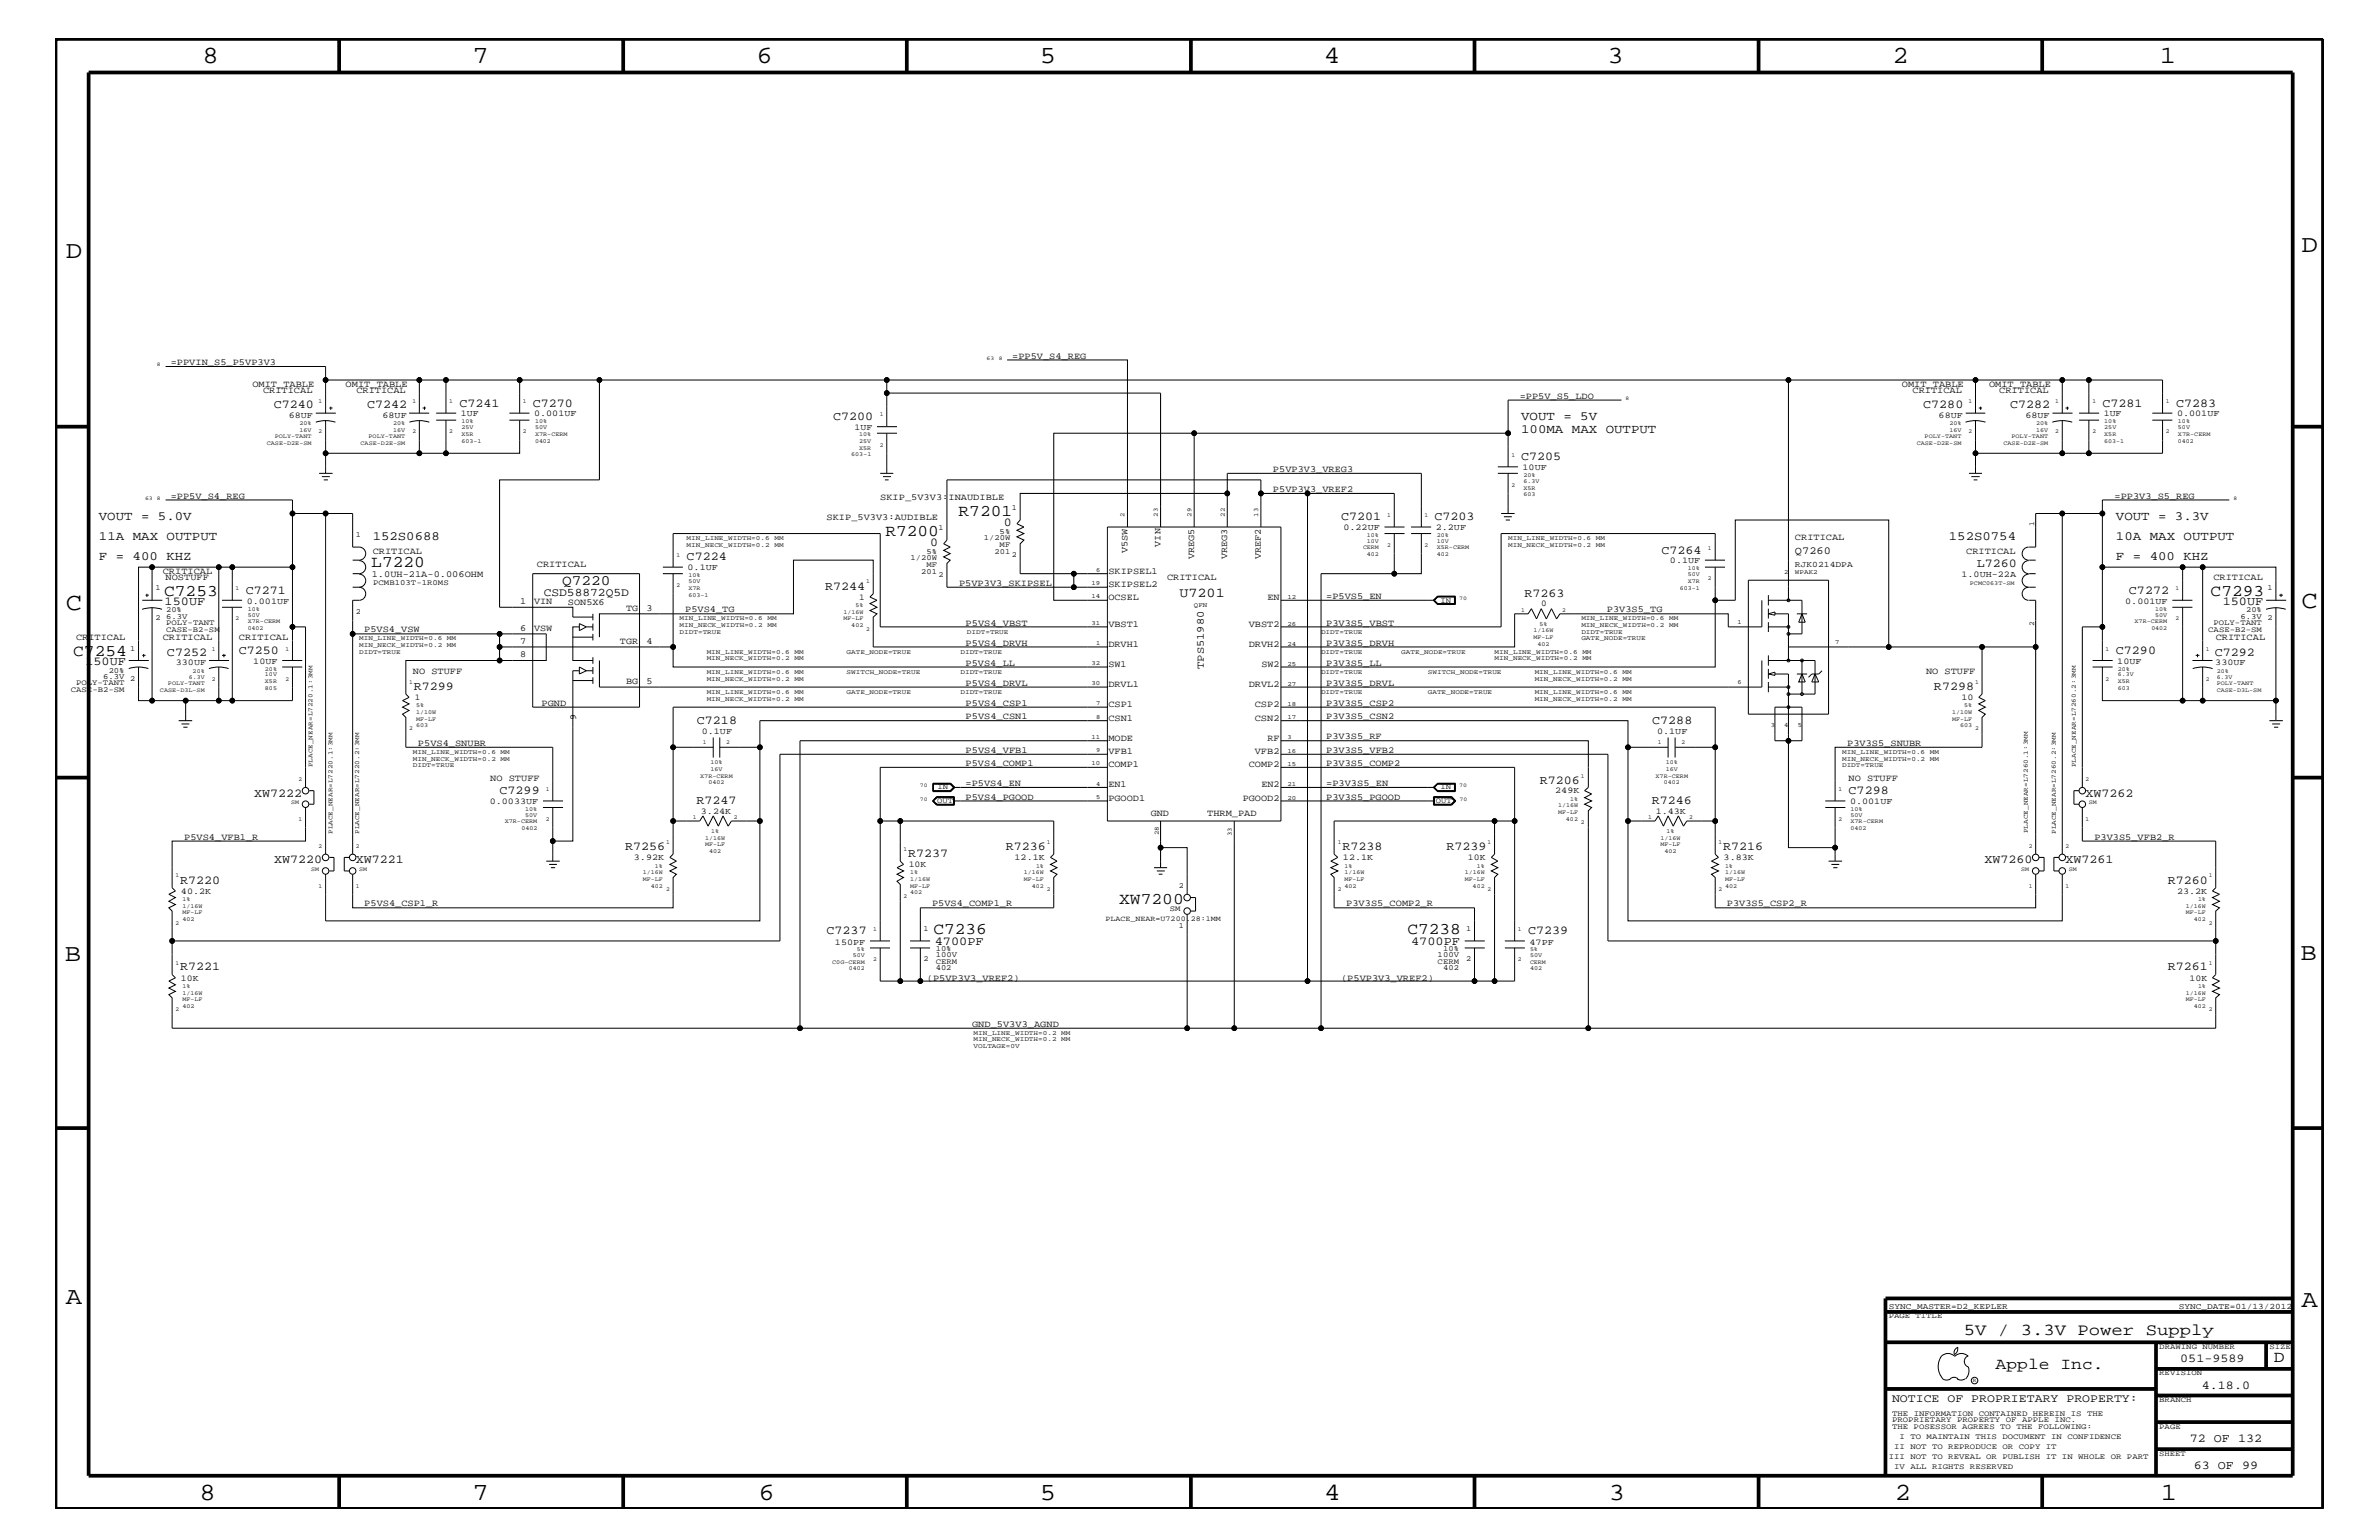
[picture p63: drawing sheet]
<svg xmlns="http://www.w3.org/2000/svg" width="432mm" height="279mm" viewBox="0 0 432 279" stroke-linecap="round" stroke-linejoin="round" font-family="sans-serif">
<defs><g id="words">
<g font-size="4.5">
<text x="36.7" y="11.5">8</text>
<text x="85.8" y="11.5">7</text>
<text x="137.3" y="11.5">6</text>
<text x="188.7" y="11.5">5</text>
<text x="240.3" y="11.5">4</text>
<text x="291.8" y="11.5">3</text>
<text x="343.5" y="11.5">2</text>
<text x="392" y="11.5">1</text>
<text x="11.9" y="46.8">D</text>
<text x="417.7" y="45.7">D</text>
<text x="11.9" y="110.6">C</text>
<text x="417.7" y="110.3">C</text>
<text x="11.8" y="174.3">B</text>
<text x="417.6" y="174.2">B</text>
<text x="11.9" y="236.7">A</text>
<text x="417.7" y="237.1">A</text>
<text x="36.2" y="272.1">8</text>
<text x="85.8" y="272.1">7</text>
<text x="137.7" y="272.1">6</text>
<text x="188.7" y="272.1">5</text>
<text x="240.4" y="272.1">4</text>
<text x="292" y="272.1">3</text>
<text x="343.9" y="272.1">2</text>
<text x="392.2" y="272.1">1</text>
</g>
<g font-size="3">
<text x="174" y="93.7">R7201</text>
<text x="160.7" y="97.3">R7200</text>
<text x="67.4" y="102.9">L7220</text>
<text x="29.8" y="108.1">C7253</text>
<text x="401.2" y="108.1">C7293</text>
<text x="13.3" y="119">C7254</text>
<text x="203.1" y="163.9">XW7200</text>
<text x="169.4" y="169.5">C7236</text>
<text x="255.4" y="169.5">C7238</text>
<text x="356.4" y="242.3">5V / 3.3V Power Supply</text>
<text x="362.2" y="248.4">Apple Inc.</text>
<text x="412.7" y="247.1">D</text>
</g>
<text font-size="2.6" x="102" y="106.2">Q7220</text>
<text font-size="2.5" x="214.1" y="108.2">U7201</text>
<g font-size="2.3">
<text x="276.1" y="76.2">VOUT = 5V</text>
<text x="276.1" y="78.6">100MA MAX OUTPUT</text>
<text x="17.9" y="94.3">VOUT = 5.0V</text>
<text x="384" y="94.3">VOUT = 3.3V</text>
<text x="17.9" y="101.6">F = 400 KHZ</text>
<text x="17.9" y="98">11A MAX OUTPUT</text>
<text x="67.6" y="98">152S0688</text>
<text x="353.7" y="98">152S0754</text>
<text x="384" y="101.6">F = 400 KHZ</text>
<text x="384" y="98">10A MAX OUTPUT</text>
</g>
<g font-size="2.2">
<text x="49.7" y="74.1">C7240</text>
<text x="66.6" y="74.1">C7242</text>
<text x="83.4" y="73.8">C7241</text>
<text x="96.7" y="73.8">C7270</text>
<text x="151.2" y="76.2">C7200</text>
<text x="349.1" y="74.1">C7280</text>
<text x="364.8" y="74.1">C7282</text>
<text x="381.6" y="73.8">C7281</text>
<text x="395" y="73.8">C7283</text>
<text x="276.1" y="83.5">C7205</text>
<text x="182.2" y="95.4">0</text>
<text x="243.4" y="94.3">C7201</text>
<text x="260.3" y="94.3">C7203</text>
<text x="124.6" y="101.6">C7224</text>
<text x="168.8" y="99.1">0</text>
<text x="301.6" y="100.4">C7264</text>
<text x="44.6" y="107.7">C7271</text>
<text x="149.8" y="107">R7244</text>
<text x="358.8" y="102.9">L7260</text>
<text x="386.4" y="107.7">C7272</text>
<text x="29.9" y="109.8">150UF</text>
<text x="276.7" y="108.3">R7263</text>
<text x="403.4" y="109.8">150UF</text>
<text x="30.3" y="119">C7252</text>
<text x="43.3" y="118.6">C7250</text>
<text x="384" y="118.6">C7290</text>
<text x="402" y="119">C7292</text>
<text x="15.5" y="120.7">150UF</text>
<text x="75.1" y="125.2">R7299</text>
<text x="351" y="125.2">R7298</text>
<text x="126.5" y="131.3">C7218</text>
<text x="299.9" y="131.3">C7288</text>
<text x="279.5" y="142.2">R7206</text>
<text x="46.1" y="144.6">XW7222</text>
<text x="90.7" y="144">C7299</text>
<text x="126.4" y="145.9">R7247</text>
<text x="299.8" y="145.9">R7246</text>
<text x="335.5" y="144">C7298</text>
<text x="378.5" y="144.6">XW7262</text>
<text x="113.5" y="154.3">R7256</text>
<text x="164.8" y="155.5">R7237</text>
<text x="182.5" y="154.3">R7236</text>
<text x="243.7" y="154.3">R7238</text>
<text x="262.6" y="154.3">R7239</text>
<text x="312.8" y="154.3">R7216</text>
<text x="32.7" y="160.3">R7220</text>
<text x="49.8" y="156.7">XW7220</text>
<text x="64.6" y="156.7">XW7221</text>
<text x="360.2" y="156.7">XW7260</text>
<text x="374.9" y="156.7">XW7261</text>
<text x="393.4" y="160.3">R7260</text>
<text x="150" y="169.5">C7237</text>
<text x="169.7" y="171.4">4700PF</text>
<text x="256.1" y="171.4">4700PF</text>
<text x="277.4" y="169.5">C7239</text>
<text x="32.7" y="176.1">R7221</text>
<text x="393.4" y="176.1">R7261</text>
<text x="395.7" y="247.1">051-9589</text>
<text x="399.7" y="252">4.18.0</text>
<text x="397.5" y="261.6">72 OF 132</text>
<text x="398.2" y="266.6">63 OF 99</text>
</g>
<g font-size="2.1">
<text x="98.7" y="108.1">CSD58872Q5D</text>
<text x="343.4" y="254.4">NOTICE OF PROPRIETARY PROPERTY:</text>
</g>
<g font-size="1.9">
<text x="325.8" y="100.4">Q7260</text>
<text x="218.5" y="121.4" transform="rotate(-90 218.5 121.4)">TPS51980</text>
</g>
<g font-size="1.7">
<text x="183.7" y="65.1">=PP5V_S4_REG</text>
<text x="31" y="66.2">=PPVIN_S5_P5VP3V3</text>
<text x="45.8" y="70.1">OMIT_TABLE</text>
<text x="47.8" y="71.3">CRITICAL</text>
<text x="62.7" y="70.1">OMIT_TABLE</text>
<text x="64.7" y="71.3">CRITICAL</text>
<text x="345.2" y="70.1">OMIT_TABLE</text>
<text x="347.1" y="71.3">CRITICAL</text>
<text x="361" y="70.1">OMIT_TABLE</text>
<text x="362.9" y="71.3">CRITICAL</text>
<text x="275.8" y="72.3">=PP5V_S5_LDO</text>
<text x="231.1" y="89.3">P5VP3V3_VREF2</text>
<text x="231.1" y="85.6">P5VP3V3_VREG3</text>
<text x="31" y="90.5">=PP5V_S4_REG</text>
<text x="150" y="94.3">SKIP_5V3V3:AUDIBLE</text>
<text x="159.8" y="90.7">SKIP_5V3V3:INAUDIBLE</text>
<text x="383.8" y="90.5">=PP3V3_S5_REG</text>
<text x="67.6" y="100.4">CRITICAL</text>
<text x="204.6" y="100.4" transform="rotate(-90 204.6 100.4)">V5SW</text>
<text x="210.7" y="99.2" transform="rotate(-90 210.7 99.2)">VIN</text>
<text x="216.7" y="101.5" transform="rotate(-90 216.7 101.5)">VREG5</text>
<text x="222.8" y="101.5" transform="rotate(-90 222.8 101.5)">VREG3</text>
<text x="228.9" y="101.5" transform="rotate(-90 228.9 101.5)">VREF2</text>
<text x="325.8" y="98">CRITICAL</text>
<text x="356.9" y="100.4">CRITICAL</text>
<text x="29.5" y="104.1">CRITICAL</text>
<text x="30.1" y="105.3">NOSTUFF</text>
<text x="67.5" y="104.7">1.0UH-21A-0.006OHM</text>
<text x="97.5" y="102.9">CRITICAL</text>
<text x="174.1" y="106.3">P5VP3V3_SKIPSEL</text>
<text x="201.2" y="104.1">SKIPSEL1</text>
<text x="201.2" y="106.5">SKIPSEL2</text>
<text x="211.8" y="105.3">CRITICAL</text>
<text x="401.7" y="105.3">CRITICAL</text>
<text x="94.4" y="109.5">1</text>
<text x="96.9" y="109.5">VIN</text>
<text x="103.1" y="109.8">SON5X6</text>
<text x="113.6" y="110.8">TG</text>
<text x="117.3" y="110.8">3</text>
<text x="124.4" y="111.1">P5VS4_TG</text>
<text x="175.3" y="113.6">P5VS4_VBST</text>
<text x="201.2" y="108.9">OCSEL</text>
<text x="201.2" y="113.7">VBST1</text>
<text x="226.7" y="113.7">VBST2</text>
<text x="230" y="108.9">EN</text>
<text x="240.7" y="108.7">=P5VS5_EN</text>
<text x="240.7" y="113.6">P3V3S5_VBST</text>
<text x="291.7" y="111.1">P3V3S5_TG</text>
<text x="13.8" y="116.2">CRITICAL</text>
<text x="29.5" y="116.2">CRITICAL</text>
<text x="43.3" y="116.2">CRITICAL</text>
<text x="66.1" y="114.8">P5VS4_VSW</text>
<text x="94.4" y="114.4">6</text>
<text x="94.4" y="116.8">7</text>
<text x="94.4" y="119.2">8</text>
<text x="96.9" y="114.4">VSW</text>
<text x="112.5" y="116.8">TGR</text>
<text x="117.3" y="116.8">4</text>
<text x="175.3" y="117.2">P5VS4_DRVH</text>
<text x="201.2" y="117.4">DRVH1</text>
<text x="226.7" y="117.4">DRVH2</text>
<text x="240.7" y="117.2">P3V3S5_DRVH</text>
<text x="402.2" y="116.2">CRITICAL</text>
<text x="74.9" y="122.3">NO STUFF</text>
<text x="113.6" y="124.1">BG</text>
<text x="117.3" y="124.1">5</text>
<text x="175.3" y="120.8">P5VS4_LL</text>
<text x="175.3" y="124.4">P5VS4_DRVL</text>
<text x="201.2" y="121">SW1</text>
<text x="201.2" y="124.7">DRVL1</text>
<text x="226.7" y="124.7">DRVL2</text>
<text x="228.9" y="121">SW2</text>
<text x="240.7" y="124.4">P3V3S5_DRVL</text>
<text x="240.7" y="120.8">P3V3S5_LL</text>
<text x="349.6" y="122.3">NO STUFF</text>
<text x="98.3" y="128">PGND</text>
<text x="104.6" y="130.7" transform="rotate(-90 104.6 130.7)">9</text>
<text x="175.3" y="130.5">P5VS4_CSN1</text>
<text x="175.3" y="128">P5VS4_CSP1</text>
<text x="201.2" y="128.3">CSP1</text>
<text x="201.2" y="130.8">CSN1</text>
<text x="227.8" y="128.3">CSP2</text>
<text x="227.8" y="130.8">CSN2</text>
<text x="240.7" y="130.5">P3V3S5_CSN2</text>
<text x="240.7" y="128">P3V3S5_CSP2</text>
<text x="75.9" y="135.3">P5VS4_SNUBR</text>
<text x="175.3" y="136.6">P5VS4_VFB1</text>
<text x="201.2" y="136.8">VFB1</text>
<text x="201.2" y="134.4">MODE</text>
<text x="227.8" y="136.8">VFB2</text>
<text x="230" y="134.4">RF</text>
<text x="240.7" y="136.6">P3V3S5_VFB2</text>
<text x="240.7" y="134.1">P3V3S5_RF</text>
<text x="335.3" y="135.3">P3V3S5_SNUBR</text>
<text x="89" y="141.7">NO STUFF</text>
<text x="175.3" y="142.6">=P5VS4_EN</text>
<text x="175.3" y="139">P5VS4_COMP1</text>
<text x="201.2" y="142.9">EN1</text>
<text x="201.2" y="139.2">COMP1</text>
<text x="226.7" y="139.2">COMP2</text>
<text x="228.9" y="142.9">EN2</text>
<text x="240.7" y="139">P3V3S5_COMP2</text>
<text x="240.7" y="142.6">=P3V3S5_EN</text>
<text x="335.5" y="141.7">NO STUFF</text>
<text x="175.3" y="145.1">P5VS4_PGOOD</text>
<text x="201.2" y="145.3">PGOOD1</text>
<text x="208.9" y="148.1">GND</text>
<text x="219.1" y="148.1">THRM_PAD</text>
<text x="225.6" y="145.3">PGOOD2</text>
<text x="240.7" y="145.1">P3V3S5_PGOOD</text>
<text x="33.4" y="152.3">P5VS4_VFB1_R</text>
<text x="380.2" y="152.3">P3V3S5_VFB2_R</text>
<text x="66.1" y="164.5">P5VS4_CSP1_R</text>
<text x="169.2" y="164.5">P5VS4_COMP1_R</text>
<text x="244.3" y="164.5">P3V3S5_COMP2_R</text>
<text x="313.4" y="164.5">P3V3S5_CSP2_R</text>
<text x="168.2" y="178">(P5VP3V3_VREF2)</text>
<text x="243.4" y="178">(P5VP3V3_VREF2)</text>
<text x="176.4" y="186.3">GND_5V3V3_AGND</text>
</g>
<g font-size="1.6">
<text x="52.4" y="75.8">68UF</text>
<text x="69.4" y="75.8">68UF</text>
<text x="83.7" y="75.6">1UF</text>
<text x="96.9" y="75.6">0.001UF</text>
<text x="351.9" y="75.8">68UF</text>
<text x="367.6" y="75.8">68UF</text>
<text x="381.8" y="75.6">1UF</text>
<text x="395.1" y="75.6">0.001UF</text>
<text x="155.1" y="78">1UF</text>
<text x="276.4" y="85.3">10UF</text>
<text x="243.8" y="96.2">0.22UF</text>
<text x="260.6" y="96.2">2.2UF</text>
<text x="124.8" y="103.5">0.1UF</text>
<text x="303.1" y="102.2">0.1UF</text>
<text x="356" y="104.7">1.0UH-22A</text>
<text x="44.8" y="109.5">0.001UF</text>
<text x="156" y="108.8">1</text>
<text x="279.7" y="110">0</text>
<text x="385.7" y="109.5">0.001UF</text>
<text x="31.9" y="120.7">330UF</text>
<text x="46" y="120.4">10UF</text>
<text x="384.3" y="120.4">10UF</text>
<text x="402.1" y="120.7">330UF</text>
<text x="75.3" y="127">1</text>
<text x="356" y="127">10</text>
<text x="127.4" y="133.2">0.1UF</text>
<text x="300.8" y="133.2">0.1UF</text>
<text x="282.3" y="144">249K</text>
<text x="88.9" y="145.9">0.0033UF</text>
<text x="127.2" y="147.6">3.24K</text>
<text x="300.5" y="147.6">1.43K</text>
<text x="335.8" y="145.9">0.001UF</text>
<text x="115.1" y="156.1">3.92K</text>
<text x="164.9" y="157.3">10K</text>
<text x="184.1" y="156.1">12.1K</text>
<text x="243.8" y="156.1">12.1K</text>
<text x="266.4" y="156.1">10K</text>
<text x="312.8" y="156.1">3.83K</text>
<text x="32.9" y="162.2">40.2K</text>
<text x="395.1" y="162.2">23.2K</text>
<text x="151.6" y="171.4">150PF</text>
<text x="277.6" y="171.4">47PF</text>
<text x="32.9" y="177.9">10K</text>
<text x="397.4" y="177.9">10K</text>
</g>
<g font-size="1.5">
<text x="325.8" y="102.9">RJK0214DPA</text>
<text x="342.8" y="237.4">SYNC_MASTER=D2_KEPLER</text>
<text x="395.5" y="237.4">SYNC_DATE=01/13/2012</text>
</g>
<g font-size="1.4">
<text x="183.6" y="92.6">1</text>
<text x="369.2" y="95.4" transform="rotate(-90 369.2 95.4)">1</text>
<text x="64.6" y="97.4">1</text>
<text x="165.3" y="101.6">1/20W</text>
<text x="168.1" y="100.4">5%</text>
<text x="170.3" y="96.2">1</text>
<text x="178.6" y="98">1/20W</text>
<text x="180.5" y="100.4">201</text>
<text x="181.4" y="96.8">5%</text>
<text x="181.4" y="99.3">MF</text>
<text x="183.6" y="101">2</text>
<text x="28.2" y="107.1">1</text>
<text x="67.7" y="106.1">PCMB103T-1R0MS</text>
<text x="167.2" y="104.1">201</text>
<text x="168.1" y="102.9">MF</text>
<text x="170.3" y="104.7">2</text>
<text x="411.6" y="107.1">1</text>
<text x="28.2" y="112.6">2</text>
<text x="30.1" y="113.4">POLY-TANT</text>
<text x="30.1" y="111.1">20%</text>
<text x="30.1" y="112.3">6.3V</text>
<text x="64.6" y="111.4">2</text>
<text x="261.5" y="109.3">IN</text>
<text x="369.2" y="113.7" transform="rotate(-90 369.2 113.7)">2</text>
<text x="401.7" y="113.4">POLY-TANT</text>
<text x="406.7" y="112.3">6.3V 2</text>
<text x="407.7" y="111.1">20%</text>
<text x="23.6" y="118.1">1</text>
<text x="30.1" y="114.7">CASE-B2-SM</text>
<text x="400.8" y="114.7">CASE-B2-SM</text>
<text x="12.9" y="125.5">CASE-B2-SM</text>
<text x="13.8" y="124.3">POLY-TANT</text>
<text x="18.7" y="123.2">6.3V 2</text>
<text x="19.7" y="122">20%</text>
<text x="170.2" y="143.2">IN</text>
<text x="261.5" y="143.2">IN</text>
<text x="170.1" y="145.7">OUT</text>
<text x="260.6" y="145.7">OUT</text>
<text x="214" y="161.1">2</text>
<text x="200.7" y="167.1">PLACE_NEAR=U7200.28:1MM</text>
<text x="212.3" y="165.3">SM</text>
<text x="167.6" y="168.9">1</text>
<text x="169.8" y="173.7">100V</text>
<text x="169.8" y="172.6">10%</text>
<text x="214" y="168.3">1</text>
<text x="260.9" y="173.7">100V</text>
<text x="262" y="172.6">10%</text>
<text x="266.1" y="168.9">1</text>
<text x="167.6" y="174.4">2</text>
<text x="169.8" y="174.9">CERM</text>
<text x="169.8" y="176.1">402</text>
<text x="260.9" y="174.9">CERM</text>
<text x="262" y="176.1">402</text>
<text x="266.1" y="174.4">2</text>
<text x="342.8" y="239.2">PAGE TITLE</text>
<text x="391.9" y="244.7">DRAWING NUMBER</text>
<text x="411.9" y="244.7">SIZE</text>
<text x="391.9" y="249.5">REVISION</text>
<text x="343.4" y="256.8">THE INFORMATION CONTAINED HEREIN IS THE</text>
<text x="391.9" y="254.4">BRANCH</text>
<text x="343.4" y="258">PROPRIETARY PROPERTY OF APPLE INC.</text>
<text x="343.4" y="259.3">THE POSESSOR AGREES TO THE FOLLOWING:</text>
<text x="343.8" y="262.9">II NOT TO REPRODUCE OR COPY IT</text>
<text x="344.8" y="261.1">I TO MAINTAIN THIS DOCUMENT IN CONFIDENCE</text>
<text x="391.9" y="259.3">PAGE</text>
<text x="342.8" y="264.7">III NOT TO REVEAL OR PUBLISH IT IN WHOLE OR PART</text>
<text x="343.8" y="266.6">IV ALL RIGHTS RESERVED</text>
<text x="391.9" y="264.1">SHEET</text>
</g>
<g font-size="1.2">
<text x="204.1" y="93.8" transform="rotate(-90 204.1 93.8)">2</text>
<text x="210.1" y="93.8" transform="rotate(-90 210.1 93.8)">23</text>
<text x="216.2" y="93.8" transform="rotate(-90 216.2 93.8)">29</text>
<text x="222.3" y="93.8" transform="rotate(-90 222.3 93.8)">22</text>
<text x="228.3" y="93.8" transform="rotate(-90 228.3 93.8)">13</text>
<text x="124.6" y="99.3">MIN_NECK_WIDTH=0.2</text>
<text x="124.6" y="98">MIN_LINE_WIDTH=0.6</text>
<text x="140.6" y="99.3">MM</text>
<text x="140.6" y="98">MM</text>
<text x="273.7" y="99.3">MIN_NECK_WIDTH=0.2</text>
<text x="273.7" y="98">MIN_LINE_WIDTH=0.6</text>
<text x="289.7" y="99.3">MM</text>
<text x="289.7" y="98">MM</text>
<text x="198.1" y="106.1">19</text>
<text x="199" y="103.7">6</text>
<text x="323.8" y="104.1">2</text>
<text x="325.8" y="104.1">WPAK2</text>
<text x="123.4" y="113.7">MIN_NECK_WIDTH=0.2</text>
<text x="123.4" y="112.6">MIN_LINE_WIDTH=0.6</text>
<text x="139.3" y="113.7">MM</text>
<text x="139.3" y="112.6">MM</text>
<text x="198.1" y="108.6">14</text>
<text x="198.1" y="113.4">31</text>
<text x="216.7" y="110.2">QFN</text>
<text x="233.7" y="108.7">12</text>
<text x="233.7" y="113.6">26</text>
<text x="287" y="112.6">MIN_LINE_WIDTH=0.6</text>
<text x="287" y="113.7">MIN_NECK_WIDTH=0.2</text>
<text x="303" y="112.6">MM</text>
<text x="303" y="113.7">MM</text>
<text x="315.4" y="113.1">1</text>
<text x="65.2" y="117.4">MIN_NECK_WIDTH=0.2</text>
<text x="65.2" y="116.2">MIN_LINE_WIDTH=0.6</text>
<text x="65.2" y="118.6">DIDT=TRUE</text>
<text x="81.1" y="117.4">MM</text>
<text x="81.1" y="116.2">MM</text>
<text x="123.4" y="115">DIDT=TRUE</text>
<text x="128.3" y="118.6">MIN_LINE_WIDTH=0.6</text>
<text x="128.3" y="119.8">MIN_NECK_WIDTH=0.2</text>
<text x="144.2" y="118.6">MM</text>
<text x="144.2" y="119.8">MM</text>
<text x="153.7" y="118.6">GATE_NODE=TRUE</text>
<text x="174.3" y="118.6">DIDT=TRUE</text>
<text x="175.5" y="115">DIDT=TRUE</text>
<text x="199" y="117">1</text>
<text x="233.7" y="117.2">24</text>
<text x="239.8" y="115">DIDT=TRUE</text>
<text x="239.8" y="118.6">DIDT=TRUE</text>
<text x="254.3" y="118.6">GATE_NODE=TRUE</text>
<text x="271.3" y="119.8">MIN_NECK_WIDTH=0.2</text>
<text x="271.3" y="118.6">MIN_LINE_WIDTH=0.6</text>
<text x="287" y="115">DIDT=TRUE</text>
<text x="287" y="116.2">GATE_NODE=TRUE</text>
<text x="287.2" y="119.8">MM</text>
<text x="287.2" y="118.6">MM</text>
<text x="333.1" y="116.8">7</text>
<text x="128.3" y="125.9">MIN_LINE_WIDTH=0.6</text>
<text x="128.3" y="122.3">MIN_LINE_WIDTH=0.6</text>
<text x="128.3" y="123.5">MIN_NECK_WIDTH=0.2</text>
<text x="144.2" y="125.9">MM</text>
<text x="144.2" y="122.3">MM</text>
<text x="144.2" y="123.5">MM</text>
<text x="153.7" y="122.3">SWITCH_NODE=TRUE</text>
<text x="153.7" y="125.9">GATE_NODE=TRUE</text>
<text x="174.3" y="122.3">DIDT=TRUE</text>
<text x="174.3" y="125.9">DIDT=TRUE</text>
<text x="198.1" y="124.3">30</text>
<text x="198.1" y="120.7">32</text>
<text x="233.7" y="124.4">27</text>
<text x="233.7" y="120.8">25</text>
<text x="239.8" y="125.9">DIDT=TRUE</text>
<text x="239.8" y="122.3">DIDT=TRUE</text>
<text x="259.2" y="125.9">GATE_NODE=TRUE</text>
<text x="259.2" y="122.3">SWITCH_NODE=TRUE</text>
<text x="278.6" y="125.9">MIN_LINE_WIDTH=0.6</text>
<text x="278.6" y="123.5">MIN_NECK_WIDTH=0.2</text>
<text x="278.6" y="122.3">MIN_LINE_WIDTH=0.6</text>
<text x="294.5" y="125.9">MM</text>
<text x="294.5" y="123.5">MM</text>
<text x="294.5" y="122.3">MM</text>
<text x="315.4" y="124.1">6</text>
<text x="128.3" y="127.1">MIN_NECK_WIDTH=0.2</text>
<text x="144.2" y="127.1">MM</text>
<text x="199" y="130.4">8</text>
<text x="199" y="128">7</text>
<text x="233.7" y="130.5">17</text>
<text x="233.7" y="128">18</text>
<text x="278.6" y="127.1">MIN_NECK_WIDTH=0.2</text>
<text x="294.5" y="127.1">MM</text>
<text x="321.4" y="131.9">3</text>
<text x="323.8" y="131.9">4</text>
<text x="326.3" y="131.9">5</text>
<text x="74.9" y="136.8">MIN_LINE_WIDTH=0.6</text>
<text x="90.9" y="136.8">MM</text>
<text x="198.1" y="134.1">11</text>
<text x="199" y="136.4">9</text>
<text x="233.7" y="134.1">3</text>
<text x="233.7" y="136.6">16</text>
<text x="334.3" y="136.8">MIN_LINE_WIDTH=0.6</text>
<text x="350.3" y="136.8">MM</text>
<text x="56.7" y="139.2" transform="rotate(-90 56.7 139.2)">PLACE_NEAR=L7220.1:3MM</text>
<text x="74.9" y="138">MIN_NECK_WIDTH=0.2</text>
<text x="74.9" y="139.2">DIDT=TRUE</text>
<text x="90.9" y="138">MM</text>
<text x="198.1" y="138.9">10</text>
<text x="199" y="142.5">4</text>
<text x="233.7" y="142.6">21</text>
<text x="233.7" y="139">15</text>
<text x="334.3" y="138">MIN_NECK_WIDTH=0.2</text>
<text x="334.3" y="139.2">DIDT=TRUE</text>
<text x="350.3" y="138">MM</text>
<text x="376.8" y="139.2" transform="rotate(-90 376.8 139.2)">PLACE_NEAR=L7260.2:3MM</text>
<text x="199" y="144.9">5</text>
<text x="233.7" y="145.1">20</text>
<text x="60.4" y="151.3" transform="rotate(-90 60.4 151.3)">PLACE_NEAR=L7220.1:3MM</text>
<text x="65.2" y="151.3" transform="rotate(-90 65.2 151.3)">PLACE_NEAR=L7220.2:3MM</text>
<text x="210.3" y="151.5" transform="rotate(-90 210.3 151.5)">28</text>
<text x="223.6" y="151.7" transform="rotate(-90 223.6 151.7)">33</text>
<text x="368" y="151.2" transform="rotate(-90 368 151.2)">PLACE_NEAR=L7260.1:3MM</text>
<text x="373.1" y="151.3" transform="rotate(-90 373.1 151.3)">PLACE_NEAR=L7260.2:3MM</text>
<text x="176.7" y="187.7">MIN_LINE_WIDTH=0.2</text>
<text x="176.7" y="188.9">MIN_NECK_WIDTH=0.2</text>
<text x="176.7" y="190.2">VOLTAGE=0V</text>
<text x="192.6" y="187.7">MM</text>
<text x="192.6" y="188.9">MM</text>
</g>
<g font-size="1.1">
<text x="54.4" y="77.2">20%</text>
<text x="57.8" y="73.2">1</text>
<text x="71.4" y="77.2">20%</text>
<text x="74.8" y="73.2">1</text>
<text x="81.5" y="73.2">1</text>
<text x="83.7" y="77.9">25V</text>
<text x="83.7" y="76.8">10%</text>
<text x="94.9" y="73.2">1</text>
<text x="97.1" y="76.8">10%</text>
<text x="97.1" y="77.9">50V</text>
<text x="159.7" y="75.6">1</text>
<text x="353.8" y="77.2">20%</text>
<text x="357.3" y="73.2">1</text>
<text x="369.6" y="77.2">20%</text>
<text x="373" y="73.2">1</text>
<text x="379.8" y="73.2">1</text>
<text x="381.9" y="77.9">25V</text>
<text x="381.9" y="76.8">10%</text>
<text x="393.1" y="73.2">1</text>
<text x="395.3" y="76.8">10%</text>
<text x="395.3" y="77.9">50V</text>
<text x="48.4" y="80.7">CASE-D2E-SM</text>
<text x="49.9" y="79.4">POLY-TANT</text>
<text x="54.4" y="78.3">16V</text>
<text x="57.8" y="78.6">2</text>
<text x="65.4" y="80.7">CASE-D2E-SM</text>
<text x="66.9" y="79.4">POLY-TANT</text>
<text x="71.4" y="78.3">16V</text>
<text x="74.8" y="78.6">2</text>
<text x="81.5" y="78.6">2</text>
<text x="83.7" y="80.3">603-1</text>
<text x="83.7" y="79.1">X5R</text>
<text x="94.9" y="78.6">2</text>
<text x="97.1" y="79.1">X7R-CERM</text>
<text x="97.1" y="80.3">0402</text>
<text x="154.5" y="82.7">603-1</text>
<text x="156" y="80.3">25V</text>
<text x="156" y="81.6">X5R</text>
<text x="156" y="79.2">10%</text>
<text x="159.7" y="81.1">2</text>
<text x="274.3" y="82.8">1</text>
<text x="347.9" y="80.7">CASE-D2E-SM</text>
<text x="349.3" y="79.4">POLY-TANT</text>
<text x="353.8" y="78.3">16V</text>
<text x="357.3" y="78.6">2</text>
<text x="363.6" y="80.7">CASE-D2E-SM</text>
<text x="365.1" y="79.4">POLY-TANT</text>
<text x="369.6" y="78.3">16V</text>
<text x="373" y="78.6">2</text>
<text x="379.8" y="78.6">2</text>
<text x="381.9" y="80.3">603-1</text>
<text x="381.9" y="79.1">X5R</text>
<text x="393.1" y="78.6">2</text>
<text x="395.3" y="79.1">X7R-CERM</text>
<text x="395.3" y="80.3">0402</text>
<text x="274.3" y="88.3">2</text>
<text x="276.5" y="87.6">6.3V</text>
<text x="276.5" y="86.5">20%</text>
<text x="276.5" y="88.8">X5R</text>
<text x="251.8" y="93.8">1</text>
<text x="258.6" y="93.8">1</text>
<text x="276.5" y="90">603</text>
<text x="122.8" y="101">1</text>
<text x="247.4" y="99.7">CERM</text>
<text x="248.1" y="101">402</text>
<text x="248.1" y="98.5">10V</text>
<text x="248.1" y="97.4">10%</text>
<text x="251.8" y="99.3">2</text>
<text x="258.6" y="99.3">2</text>
<text x="260.8" y="101">402</text>
<text x="260.8" y="97.4">20%</text>
<text x="260.8" y="98.5">10V</text>
<text x="260.8" y="99.7">X5R-CERM</text>
<text x="310" y="99.9">1</text>
<text x="42.8" y="107.1">1</text>
<text x="122.8" y="106.5">2</text>
<text x="125" y="105.8">50V</text>
<text x="125" y="107">X7R</text>
<text x="125" y="104.7">10%</text>
<text x="157.2" y="105.9">1</text>
<text x="304.9" y="107">603-1</text>
<text x="306.3" y="104.6">50V</text>
<text x="306.3" y="105.8">X7R</text>
<text x="306.3" y="103.5">10%</text>
<text x="310" y="105.3">2</text>
<text x="357.5" y="106.1">PCMC063T-SM</text>
<text x="394.9" y="107.1">1</text>
<text x="42.8" y="112.6">2</text>
<text x="45" y="111.9">50V</text>
<text x="45" y="113.1">X7R-CERM</text>
<text x="45" y="110.8">10%</text>
<text x="125" y="108.2">603-1</text>
<text x="153.1" y="111.4">1/16W</text>
<text x="153.1" y="112.6">MF-LF</text>
<text x="154.5" y="113.7">402</text>
<text x="155.3" y="110.2">5%</text>
<text x="276.1" y="111">1</text>
<text x="279.4" y="113.6">5%</text>
<text x="283.5" y="111">2</text>
<text x="387.4" y="113.1">X7R-CERM</text>
<text x="391.2" y="111.9">50V</text>
<text x="391.2" y="110.8">10%</text>
<text x="394.9" y="112.6">2</text>
<text x="38.4" y="118.1">1</text>
<text x="45" y="114.2">0402</text>
<text x="51.8" y="118.1">1</text>
<text x="157.2" y="114.4">2</text>
<text x="278.3" y="114.8">1/16W</text>
<text x="278.3" y="115.9">MF-LF</text>
<text x="279.1" y="117.2">402</text>
<text x="382.2" y="118.1">1</text>
<text x="390.5" y="114.2">0402</text>
<text x="400.4" y="118.1">1</text>
<text x="29" y="125.5">CASE-D3L-SM</text>
<text x="30.5" y="124.3">POLY-TANT</text>
<text x="34.3" y="123.2">6.3V</text>
<text x="35" y="122">20%</text>
<text x="38.4" y="123.5">2</text>
<text x="48.1" y="121.7">20%</text>
<text x="48.1" y="125.2">805</text>
<text x="48.1" y="122.7">10V</text>
<text x="48.1" y="124">X5R</text>
<text x="51.8" y="123.5">2</text>
<text x="74.3" y="124.1">1</text>
<text x="358.5" y="124.1">1</text>
<text x="382.2" y="123.5">2</text>
<text x="384.4" y="122.7">6.3V</text>
<text x="384.4" y="125.2">603</text>
<text x="384.4" y="124">X5R</text>
<text x="384.4" y="121.7">20%</text>
<text x="400.4" y="123.5">2</text>
<text x="402.3" y="122">20%</text>
<text x="402.3" y="123.2">6.3V</text>
<text x="402.3" y="125.5">CASE-D3L-SM</text>
<text x="402.3" y="124.3">POLY-TANT</text>
<text x="75.5" y="128.3">5%</text>
<text x="75.5" y="130.8">MF-LF</text>
<text x="75.5" y="129.6">1/10W</text>
<text x="75.5" y="131.9">603</text>
<text x="354.3" y="129.6">1/10W</text>
<text x="354.3" y="130.8">MF-LF</text>
<text x="355.8" y="131.9">603</text>
<text x="356.5" y="128.3">5%</text>
<text x="74.3" y="132.5">2</text>
<text x="127.6" y="135">1</text>
<text x="131.8" y="135">2</text>
<text x="300.9" y="135">1</text>
<text x="305.2" y="135">2</text>
<text x="358.5" y="132.5">2</text>
<text x="54.2" y="141.7">2</text>
<text x="99.1" y="143.5">1</text>
<text x="127.1" y="141.1">X7R-CERM</text>
<text x="128.6" y="142.3">0402</text>
<text x="128.9" y="139.8">16V</text>
<text x="128.9" y="138.6">10%</text>
<text x="286.9" y="141.1">1</text>
<text x="300.5" y="141.1">X7R-CERM</text>
<text x="302" y="142.3">0402</text>
<text x="302.3" y="139.8">16V</text>
<text x="302.3" y="138.6">10%</text>
<text x="333.7" y="143.5">1</text>
<text x="378.5" y="141.7">2</text>
<text x="52.8" y="145.9">SM</text>
<text x="54.2" y="149">1</text>
<text x="91.6" y="149.4">X7R-CERM</text>
<text x="95.3" y="147.1">10%</text>
<text x="95.3" y="148.2">50V</text>
<text x="99.1" y="149">2</text>
<text x="125.7" y="148.5">1</text>
<text x="133.2" y="148.5">2</text>
<text x="282.8" y="146.5">1/16W</text>
<text x="282.8" y="147.7">MF-LF</text>
<text x="284.2" y="149">402</text>
<text x="285" y="145.3">1%</text>
<text x="286.9" y="149.5">2</text>
<text x="299.1" y="148.5">1</text>
<text x="306.6" y="148.5">2</text>
<text x="333.7" y="149">2</text>
<text x="335.9" y="148.2">50V</text>
<text x="335.9" y="149.4">X7R-CERM</text>
<text x="335.9" y="147.1">10%</text>
<text x="378.5" y="149">1</text>
<text x="379.1" y="145.9">SM</text>
<text x="57.8" y="153.8">2</text>
<text x="64.6" y="153.8">2</text>
<text x="94.7" y="150.7">0402</text>
<text x="120.9" y="153.2">1</text>
<text x="128" y="152.3">1/16W</text>
<text x="128" y="153.5">MF-LF</text>
<text x="128.7" y="154.7">402</text>
<text x="129.1" y="151.1">1%</text>
<text x="164" y="154.4">1</text>
<text x="190" y="153.2">1</text>
<text x="242.8" y="153.2">1</text>
<text x="270" y="153.2">1</text>
<text x="301.4" y="152.3">1/16W</text>
<text x="301.4" y="153.5">MF-LF</text>
<text x="302.1" y="154.7">402</text>
<text x="302.5" y="151.1">1%</text>
<text x="311.9" y="153.2">1</text>
<text x="335.9" y="150.7">0402</text>
<text x="368.2" y="153.8">2</text>
<text x="374.9" y="153.8">2</text>
<text x="31.8" y="159.2">1</text>
<text x="56.5" y="158">SM</text>
<text x="57.8" y="161.1">1</text>
<text x="64.6" y="161.1">1</text>
<text x="65.2" y="158">SM</text>
<text x="116.7" y="158.6">1/16W</text>
<text x="116.7" y="159.9">MF-LF</text>
<text x="118.1" y="161.1">402</text>
<text x="118.9" y="157.4">1%</text>
<text x="120.9" y="161.7">2</text>
<text x="165.2" y="159.9">1/16W</text>
<text x="165.2" y="158.6">1%</text>
<text x="165.2" y="161.1">MF-LF</text>
<text x="185.8" y="158.6">1/16W</text>
<text x="185.8" y="159.9">MF-LF</text>
<text x="187.3" y="161.1">402</text>
<text x="188" y="157.4">1%</text>
<text x="190" y="161.7">2</text>
<text x="242.8" y="161.7">2</text>
<text x="244" y="161.1">402</text>
<text x="244" y="159.9">MF-LF</text>
<text x="244" y="157.4">1%</text>
<text x="244" y="158.6">1/16W</text>
<text x="265.9" y="158.6">1/16W</text>
<text x="265.9" y="159.9">MF-LF</text>
<text x="267.3" y="161.1">402</text>
<text x="268.1" y="157.4">1%</text>
<text x="270" y="161.7">2</text>
<text x="311.9" y="161.7">2</text>
<text x="313.1" y="161.1">402</text>
<text x="313.1" y="158.6">1/16W</text>
<text x="313.1" y="159.9">MF-LF</text>
<text x="313.1" y="157.4">1%</text>
<text x="366.9" y="158">SM</text>
<text x="368.2" y="161.1">1</text>
<text x="374.9" y="161.1">1</text>
<text x="375.5" y="158">SM</text>
<text x="400.9" y="159.2">1</text>
<text x="31.8" y="167.8">2</text>
<text x="33.1" y="167.1">402</text>
<text x="33.1" y="164.7">1/16W</text>
<text x="33.1" y="165.9">MF-LF</text>
<text x="33.1" y="163.5">1%</text>
<text x="164" y="162.8">2</text>
<text x="165.2" y="162.2">402</text>
<text x="396.7" y="164.7">1/16W</text>
<text x="396.7" y="165.9">MF-LF</text>
<text x="398.2" y="167.1">402</text>
<text x="398.9" y="163.5">1%</text>
<text x="400.9" y="167.8">2</text>
<text x="154.8" y="173.7">50V</text>
<text x="155.5" y="172.6">5%</text>
<text x="158.5" y="168.9">1</text>
<text x="275.5" y="168.9">1</text>
<text x="277.7" y="173.7">50V</text>
<text x="277.7" y="172.6">5%</text>
<text x="31.8" y="175">1</text>
<text x="33.1" y="179.3">1%</text>
<text x="151" y="174.9">C0G-CERM</text>
<text x="154.1" y="176.1">0402</text>
<text x="158.5" y="174.4">2</text>
<text x="275.5" y="174.4">2</text>
<text x="277.7" y="176.1">402</text>
<text x="277.7" y="174.9">CERM</text>
<text x="398.9" y="179.3">1%</text>
<text x="400.9" y="175">1</text>
<text x="31.8" y="183.5">2</text>
<text x="33.1" y="182.9">402</text>
<text x="33.1" y="180.5">1/16W</text>
<text x="33.1" y="181.6">MF-LF</text>
<text x="396.7" y="181.6">MF-LF</text>
<text x="396.7" y="180.5">1/16W</text>
<text x="398.2" y="182.9">402</text>
<text x="400.9" y="183.5">2</text>
</g>
<g font-size="1">
<text x="179.1" y="65.3">63</text>
<text x="181.3" y="65.3">8</text>
<text x="28.4" y="66.5">8</text>
<text x="295.1" y="72.6">8</text>
<text x="26.3" y="90.7">63 8</text>
<text x="405.4" y="90.7">8</text>
<text x="264.8" y="108.9">70</text>
<text x="167" y="142.9">70</text>
<text x="264.8" y="142.9">70</text>
<text x="167" y="145.3">70</text>
<text x="264.9" y="145.3">70</text>
<text x="358.1" y="250.7">R</text>
</g>
</g></defs>
<g fill="none" stroke="#000" stroke-width=".18">
<path d="M30.1 66.5h29v2.4M57.3 76.6a5.8 5.8 0 0 1 3.6 0M57.3 75h3.7M59.1 76.2v9.7M59.8 74h.6M60 73.8v.6M74.3 75h3.6M74.3 76.6a5.9 5.9 0 0 1 3.6 0M76.1 76.2v6h-17M76.1 68.9h-17v6.1M76.7 74h.6M77 73.8v.6"/>
<path d="M79.2 76.2h3.6M79.2 75h3.6M80.9 76.2v6h13.4v-6M80.9 68.9h-4.8v6.1M92.5 76.2h3.6M92.5 75h3.6M94.3 68.9h-13.4v6.1M108.8 68.9v18.2h-18.1v23.1h13.3v1.8h3.6M108.8 68.9h-14.5v6.1M108.8 68.9h52.2M159.2 78.6h3.6M159.2 77.4h3.6"/>
<path d="M161 77.4v-6.1h49.7v24.3M161 78.6v7.3M182.8 65.3h21.8v30.3M216.7 78.6h-25.4v30.3h9.7M273.7 78.6h-57v17M294.3 72.6h-20.6v12.1M324.6 68.9h-163.6v2.4M356.8 76.6a5.9 5.9 0 0 1 3.6 0M356.8 75h3.5M358.6 68.9h-34v40M358.6 76.2v9.7M359.2 74h.5"/>
<path d="M359.5 73.8v.6M372.5 76.6a5.9 5.9 0 0 1 3.6 0M372.5 75h3.7M374.3 76.2v6h-15.7M374.3 68.9h-15.7v6.1M374.9 74h.6M375.2 73.8v.6M377.4 76.2h3.6M377.4 75h3.6M379.1 76.2v6h-4.8M379.1 75v-6.1h13.4v6.1M379.1 68.9h-4.8v6.1"/>
<path d="M390.7 76.2h3.6M390.7 75h3.6M392.5 76.2v6h-13.4M30.1 90.7h23v12.2M53.1 93.2h6v61.8M57.9 85.9h2.5M58.4 86.5h1.5M58.8 87.1h.7M59.1 93.2h4.9v6.1h1.2a1.19 1.19 0 0 1 1.2 1.1 1.19 1.19 0 0 1-1.2 1.2h-1.2M76.1 82.2h4.8M159.8 85.9h2.3M160.3 86.5h1.4"/>
<path d="M160.6 87.1h.7M201 95.6h31.5v53.4h-31.5zM222.8 95.6v-6.1h-37.6v4.8l-.6 .7 1.2 .6-1.2 .6 1.2 .6-1.2 .6 1.2 .6-.6 .7v5.4h15.8M222.8 89.5v-3.6h35.2v9.7M228.9 95.6v-8.5h-57v10.9l-.6 .7 1.2 .6-1.2 .6 1.2 .5-1.2 .6 1.2 .6-.6 .6v4.3h29.1M228.9 89.5h24.2v6.1M237.3 89.5v88.5M251.3 96.8h3.6M251.3 95.6h3.6M253.1 96.8v7.3h4.9v-7.3M256.1 96.8h3.7M256.1 95.6h3.7"/>
<path d="M271.9 85.9h3.6M271.9 84.7h3.6M272.5 93.2h2.4M273 93.8h1.4M273.3 94.3h.8M273.7 85.9v7.3M357.4 85.9h2.3M357.8 86.5h1.5M358.2 87.1h.7M368.2 99.3a1.19 1.19 0 0 0-1.2 1.1 1.19 1.19 0 0 0 1.2 1.2M368.3 99.3h1.2v-6.1h4.8v61.8M374.3 93.2h7.3"/>
<path d="M404.6 90.7h-23v23M23.4 119.8h3.6M25.8 110.5a5.9 5.9 0 0 1 3.6 0M25.8 108.9h3.7M25.8 118.9h.6M26.1 118.6v.6M26.4 108h.6M26.7 107.7v.6M27.6 110.2v16.9h6.1v3.7M27.6 108.9v-6h-2.5v16.9M27.6 102.9h12.1M37.9 119.8h3.7"/>
<path d="M40.3 108.9h3.6M40.3 118.9h.7M40.3 110.2h3.6M40.6 118.6v.6M42.2 110.2v16.9h-2.5v-6.1M42.2 108.9v-6h-2.5v16.9M42.2 102.9h10.9v10.8M51.2 119.8h3.7M53.1 113.7v6.1M53.1 113.7h2.4v29.2M64 106.5h1.2M64 115h26.7"/>
<path d="M65.2 104.2a1.19 1.19 0 0 1 1.2 1.1 1.19 1.19 0 0 1-1.2 1.2M65.2 101.7a1.19 1.19 0 0 1 1.2 1.2 1.19 1.19 0 0 1-1.2 1.2h-1.2M65.2 106.5a1.19 1.19 0 0 1 1.2 1.2 1.19 1.19 0 0 1-1.2 1.2h-1.2v46.1M90.7 117.4v2.4M96.7 104.1h19.4v24.2h-19.4zM104 115.6h3.6M105.2 113.7h-1.2v6.1h3.6M105.2 113.1l1.2 .6-1.2 .7zM106.4 113.7h1.2M107.6 111.4v1.2M107.6 113.1v1.3M107.6 115v1.2"/>
<path d="M107.6 119.2v1.2M108.8 115.6v-4.2h35.2v-9.8h14.5v6.1l-.6 .6 1.3 .6-1.3 .6 1.3 .7-1.3 .6 1.3 .6-.7 .6v5.4h42.5M108.8 119.8v4.9h92.2M120.3 104.1h3.7M120.3 102.9h3.7M122.2 104.1v13.3h-31.5v-2.4h8.4v4.8h-25.4v6.1l.6 .6-1.2 .6 1.2 .6-1.2 .6 1.2 .6-1.2 .7 .6 .6v5.4h26.6v9.7M122.2 117.4v3.6h78.8M122.2 102.9v-6.1h37.6v16.9h41.2M194.9 104.1v2.4M232.5 108.9h27.9M253.1 104.1h-13.3v82.4h48.5M260.9 108.3h3.1v1.2h-3.1l-.5-.6z"/>
<path d="M260.9 108.1h3.3v1.6h-3.3l-.7-.8zM260.9 108.2h3.2v1.5M260.9 108.2l-.7 .7M260.9 108.2l-.6 .7 .6 .7h3.2M309.5 101.6h3.6M309.5 102.9h3.6M311.3 101.6v-4.8h-38.8v16.9h-40M311.3 102.9v6M317.3 105.3h14.6v24.3h-14.6zM319.8 108.9v4.8h-6.1v-2.3h-30.6l-.6 .9-.9-1.9-.9 1.9-1-1.9-.8 1.9-.9-1.9-.6 1h-2.5v6h-42.4M319.8 119.8v4.9h-87.3M321 108.9h6.1v6.1h-2.5"/>
<path d="M321 119.8h8.4v6.1h-4.8M321 113.7h3.6M321 108v1.8M321 110.4v1.8M321 112.9v1.8M321 118.9v1.9M321 111.4l1.2-.4v.6zM322.2 111.4h2.4v8.4M324.6 117.4h44.9M326.1 111.4h1.9M327.1 119.8v6.1M327.1 111.4l.6 1.5h-1.2z"/>
<path d="M342.8 117.4v-23.1h-27.8v14.6h-3.7v12.1h-78.8M359.7 117.4v8.5l-.5 .6 1.1 .6-1.1 .6 1.1 .6-1.1 .6 1.1 .7-.6 .6v5.4h-26.6v9.7M368.2 104.2a1.19 1.19 0 0 0-1.2 1.1 1.19 1.19 0 0 0 1.2 1.2M368.2 101.7a1.19 1.19 0 0 0-1.2 1.2 1.19 1.19 0 0 0 1.2 1.2M368.2 106.5a1.19 1.19 0 0 0-1.2 1.2 1.19 1.19 0 0 0 1.2 1.2M368.3 101.6h1.2M368.3 104.1h1.2M368.3 106.5h1.2M368.3 108.9h1.2v46.1M379.8 119.8h3.7M381.6 119.8v-6.1h-3.6v29.2M381.6 102.9h18.2"/>
<path d="M394.3 108.9h3.6M394.3 110.2h3.6M396.2 110.2v16.9h-14.6v-6.1M396.2 102.9v6M397.9 119.8h3.7M398.5 118.9h.7M398.9 118.6v.6M399.8 102.9h13.3v6M399.8 102.9v16.9M411.3 110.5a5.7 5.7 0 0 1 3.6 0M411.3 108.9h3.7M413.1 110.2v20.6"/>
<path d="M413.7 108h.7M414 107.7v.6M23.4 121.3a5.7 5.7 0 0 1 3.5 0M25.1 121v6.1h2.5M32.4 130.8h2.5M32.9 131.3h1.5M33.3 131.9h.7M33.7 127.1h6M37.9 121.3a5.7 5.7 0 0 1 3.6 0M51.2 121h3.7M53.1 121v6.1h-10.9M104 123.5h3.6"/>
<path d="M105.2 121l1.2 .7-1.2 .6zM105.2 121.7h-1.2v30.9h-3.7M106.4 121.7h1.2M107.6 121v1.3M107.6 122.9v1.2M122.2 135.6v13.4h4.8l.6-1 .9 1.9 1-1.9 .9 1.9 .8-1.9 1 1.9 .6-.9h5.1v18.1h-78.8v-8.5M129.5 133.8v3.6M130.6 135.6h7.3v13.4M130.6 133.8v3.6M201 136.8h-59.4v33.9h-110.4v-5.4l-.6-.6 1.2-.6-1.2-.6 1.2-.7-1.2-.6 1.2-.5-.6-.6v-8.5h24.3v-6.1M201 134.4h-55.8v52.1h-114v-5.5l-.6-.5 1.2-.6-1.2-.6 1.2-.6-1.2-.7 1.2-.6-.6-.6v-6.1M201 128.3h-78.8v7.3h7.3"/>
<path d="M201 130.8h-63.1v4.8M201 139.2h-41.2v31.5M232.5 134.4h55.8v8.5l-.7 .6 1.3 .5-1.3 .7 1.3 .6-1.3 .6 1.3 .6-.6 .6v39.4h113.9v-5.5l.6-.5-1.2-.6 1.2-.6-1.2-.6 1.2-.7-1.2-.6 .6-.6v-11.5l.6-.6-1.2-.6 1.2-.6-1.2-.7 1.2-.6-1.2-.5 .6-.6v-8.5h-24.2v-6.1M232.5 128.3h78.8v7.3h-7.3M232.5 130.8h63v4.8M232.5 136.8h59.3v33.9h110.4M232.5 139.2h42.4v31.5M302.8 135.6h-7.3v13.4M302.8 133.8v3.6M304 133.8v3.6M311.3 135.6v13.4h-5.1l-.6 .9-1-1.9-.9 1.9-.9-1.9-.9 1.9-.9-1.9-.6 1h-4.9v18.1h78.8v-8.5M321 124.7h3.6"/>
<path d="M321 121.4v1.7M321 123.7v1.9M321 122.3l1.2-.4v.6zM322.2 122.3h2.4v31.5h8.5M322.2 128.3h4.9v6.1h-4.9zM326.1 122.3h1.9M327.1 122.3l.6 1.4h-1.2zM329.4 122.3l.7 1.4h-1.3zM330.7 121.7l-.6 .6h-1.3l-.5 .6M379.8 121h3.7M396.2 127.1h3.6M398 121.3a5.8 5.8 0 0 1 3.6 0"/>
<path d="M399.8 121v6.1h13.3M411.9 130.8h2.5M412.4 131.3h1.5M412.8 131.9h.7M56.1 143.5h.9v2.4h-.9M59.8 155.6h.8v2.4h-.8M63.4 155.6h-.9v2.4h.9M98.6 145.3h3.6M98.6 146.5h3.6M99.1 156.2h2.5M99.7 156.8h1.4M100 157.4h.8"/>
<path d="M100.3 146.5v9.7M122.2 149v6l-.6 .6 1.2 .6-1.2 .6 1.2 .6-1.2 .6 1.2 .6-.6 .6v5.5h-58.2v-6.1M159.8 149h3.6M169.2 145.3l.8-.7h3.2v1.5h-3.2zM169.3 142.1h3.3l.7 .8-.7 .7h-3.3zM169.3 142.2h3.3l.6 .7-.6 .6h-3.3M169.4 145.3l.7-.6h3v1.2h-3zM169.4 142.2v1.3M169.4 142.3h3.1l.6 .6M170 144.6l-.7 .7M172.5 142.2l.6 .7-.6 .6M173.1 145.3h27.9"/>
<path d="M173.1 142.9l-.6 .6h-3.1M173.1 142.9h27.9M173.1 144.6v1.4h-3.1l-.7-.7M173.1 144.6h-3.1l-.7 .7M209.5 157.4h2.3M210 158h1.4M210.3 158.6h.7M210.7 149v4.8h4.8v8.4M210.7 153.8v3.6M224 149v37.5M232.5 145.3h27.9M232.5 142.9h27.9"/>
<path d="M260.2 144.6h3.3l.7 .7-.7 .8h-3.3zM260.2 142.9l.7 .6M260.3 144.6v1.4h3.2l.7-.7-.7-.7M260.4 146v-1.4h3l.7 .7-.7 .7M260.4 144.7h3l.6 .6-.6 .6h-3M260.9 142.3h3.1v1.2h-3.1l-.5-.6zM260.9 142.1h3.3v1.5h-3.3l-.7-.7zM260.9 142.2h3.2v1.3h-3.2M260.9 142.2l-.7 .7M260.9 142.2l-.6 .7 .6 .6M271.3 149h-29.2v6l.7 .6-1.2 .6 1.2 .6-1.2 .6 1.2 .6-1.2 .6 .5 .6v5.5h25.5v6M274.9 149h-3.6v6l-.6 .6 1.2 .6-1.2 .6 1.2 .6-1.2 .6 1.2 .6-.6 .6v18.8h3.6v-6"/>
<path d="M311.3 149v6l.6 .6-1.3 .6 1.3 .6-1.3 .6 1.3 .6-1.3 .6 .7 .6v5.5h58.2v-6.1M331.3 145.3h3.6M331.3 146.5h3.6M331.9 156.2h2.4M332.4 156.8h1.4M332.7 157.4h.8M333.1 146.5v9.7M370.1 155.6h.9v2.4h-.9M373.7 155.6h-.9v2.4h.9M377.4 143.5h-1v2.4h1M157.9 172h3.6M157.9 170.7h3.6"/>
<path d="M165.2 172h3.6M165.2 170.7h3.6M167 170.7v-6h24.3v-5.5l.6-.6-1.2-.6 1.2-.6-1.2-.6 1.2-.6-1.2-.6 .6-.6v-6h-27.9v7.2l.6 .6-1.2 .6 1.2 .6-1.2 .6 1.2 .6-1.2 .7 .6 .6v17.5h-3.6v-6M167 172v6h-3.6M167 178h100.6M215.5 165.9v20.6h8.5M216.2 162.8h.8v2.5h-.8M265.9 172h3.6M265.9 170.7h3.6M267.6 172v6h3.7M273.1 172h3.7M273.1 170.7h3.7"/>
<path d="M145.2 186.5h70.3M224 186.5h15.8M352.3 246.1a1.72 1.72 0 0 1 2.5 0 1.69 1.69 0 0 1 2.4 0M352.4 246a3.2 3.2 0 0 0 .4 4.3l.8 .1 .4-.2M354 250.2l.7-.3 .7 .3M355.2 250.2l.7 .2 .7-.2M355.3 244.4v.3a1.18 1.18 0 0 1-.6 1.1M355.4 244.4a.99 .99 0 0 0-.6 1.4M357.2 246a1.04 1.04 0 0 0-.7 1 1.04 1.04 0 0 0 .7 1M357.3 248l.1 .7a2.11 2.11 0 0 1-.6 1.5"/>
<circle cx="59.1" cy="68.9" r=".42"/>
<circle cx="76.1" cy="68.9" r=".42"/>
<circle cx="80.9" cy="68.9" r=".42"/>
<circle cx="94.3" cy="68.9" r=".42"/>
<circle cx="108.8" cy="68.9" r=".42"/>
<circle cx="161" cy="68.9" r=".42"/>
<circle cx="161" cy="71.3" r=".42"/>
<circle cx="216.7" cy="78.6" r=".42"/>
<circle cx="273.7" cy="78.6" r=".42"/>
<circle cx="324.6" cy="68.9" r=".42"/>
<circle cx="358.6" cy="68.9" r=".42"/>
<circle cx="374.3" cy="68.9" r=".42"/>
<circle cx="379.1" cy="68.9" r=".42"/>
<circle cx="53.1" cy="93.2" r=".42"/>
<circle cx="59.1" cy="82.2" r=".42"/>
<circle cx="59.1" cy="93.2" r=".42"/>
<circle cx="76.1" cy="82.2" r=".42"/>
<circle cx="80.9" cy="82.2" r=".42"/>
<circle cx="222.8" cy="89.5" r=".42"/>
<circle cx="228.9" cy="89.5" r=".42"/>
<circle cx="237.3" cy="89.5" r=".42"/>
<circle cx="358.6" cy="82.2" r=".42"/>
<circle cx="374.3" cy="93.2" r=".42"/>
<circle cx="374.3" cy="82.2" r=".42"/>
<circle cx="379.1" cy="82.2" r=".42"/>
<circle cx="381.6" cy="93.2" r=".42"/>
<circle cx="27.6" cy="102.9" r=".42"/>
<circle cx="39.7" cy="102.9" r=".42"/>
<circle cx="42.2" cy="102.9" r=".42"/>
<circle cx="53.1" cy="102.9" r=".42"/>
<circle cx="53.1" cy="113.7" r=".42"/>
<circle cx="64" cy="115" r=".42"/>
<circle cx="90.7" cy="117.4" r=".42"/>
<circle cx="90.7" cy="119.8" r=".42"/>
<circle cx="90.7" cy="115" r=".42"/>
<circle cx="122.2" cy="117.4" r=".42"/>
<circle cx="194.9" cy="104.1" r=".42"/>
<circle cx="194.9" cy="106.5" r=".42"/>
<circle cx="253.1" cy="104.1" r=".42"/>
<circle cx="311.3" cy="108.9" r=".42"/>
<circle cx="324.6" cy="113.7" r=".25"/>
<circle cx="324.6" cy="115" r=".25"/>
<circle cx="324.6" cy="108.9" r=".25"/>
<circle cx="324.6" cy="119.8" r=".25"/>
<circle cx="327.1" cy="119.8" r=".25"/>
<circle cx="342.8" cy="117.4" r=".42"/>
<circle cx="359.7" cy="117.4" r=".42"/>
<circle cx="369.5" cy="117.4" r=".42"/>
<circle cx="381.6" cy="102.9" r=".42"/>
<circle cx="381.6" cy="113.7" r=".42"/>
<circle cx="396.2" cy="102.9" r=".42"/>
<circle cx="399.8" cy="102.9" r=".42"/>
<circle cx="27.6" cy="127.1" r=".42"/>
<circle cx="33.7" cy="127.1" r=".42"/>
<circle cx="39.7" cy="127.1" r=".42"/>
<circle cx="42.2" cy="127.1" r=".42"/>
<circle cx="122.2" cy="135.6" r=".42"/>
<circle cx="137.9" cy="135.6" r=".42"/>
<circle cx="295.5" cy="135.6" r=".42"/>
<circle cx="311.3" cy="135.6" r=".42"/>
<circle cx="324.6" cy="134.4" r=".42"/>
<circle cx="324.6" cy="125.9" r=".25"/>
<circle cx="324.6" cy="124.7" r=".25"/>
<circle cx="324.6" cy="128.3" r=".25"/>
<circle cx="327.1" cy="125.9" r=".25"/>
<circle cx="396.2" cy="127.1" r=".42"/>
<circle cx="399.8" cy="127.1" r=".42"/>
<circle cx="413.1" cy="127.1" r=".42"/>
<circle cx="55.5" cy="145.9" r=".59"/>
<circle cx="55.5" cy="143.5" r=".59"/>
<circle cx="59.1" cy="158" r=".59"/>
<circle cx="59.1" cy="155.6" r=".59"/>
<circle cx="64" cy="158" r=".59"/>
<circle cx="64" cy="155.6" r=".59"/>
<circle cx="100.3" cy="152.6" r=".42"/>
<circle cx="122.2" cy="149" r=".42"/>
<circle cx="137.9" cy="149" r=".42"/>
<circle cx="159.8" cy="149" r=".42"/>
<circle cx="163.4" cy="149" r=".42"/>
<circle cx="210.7" cy="153.8" r=".42"/>
<circle cx="271.3" cy="149" r=".42"/>
<circle cx="274.9" cy="149" r=".42"/>
<circle cx="295.5" cy="149" r=".42"/>
<circle cx="311.3" cy="149" r=".42"/>
<circle cx="333.1" cy="153.8" r=".42"/>
<circle cx="369.5" cy="158" r=".59"/>
<circle cx="369.5" cy="155.6" r=".59"/>
<circle cx="374.3" cy="158" r=".59"/>
<circle cx="374.3" cy="155.6" r=".59"/>
<circle cx="378" cy="145.9" r=".59"/>
<circle cx="378" cy="143.5" r=".59"/>
<circle cx="31.2" cy="170.7" r=".42"/>
<circle cx="163.4" cy="178" r=".42"/>
<circle cx="167" cy="178" r=".42"/>
<circle cx="215.5" cy="162.8" r=".59"/>
<circle cx="215.5" cy="165.3" r=".59"/>
<circle cx="237.3" cy="178" r=".42"/>
<circle cx="267.6" cy="178" r=".42"/>
<circle cx="271.3" cy="178" r=".42"/>
<circle cx="402.2" cy="170.7" r=".42"/>
<circle cx="145.2" cy="186.5" r=".42"/>
<circle cx="215.5" cy="186.5" r=".42"/>
<circle cx="224" cy="186.5" r=".42"/>
<circle cx="239.8" cy="186.5" r=".42"/>
<circle cx="288.3" cy="186.5" r=".42"/>
<circle cx="358.4" cy="250.5" r=".59"/>
</g>
<g fill="none" stroke="#000" stroke-width=".68" stroke-linecap="butt">
<path d="M10.1 7.1h411.5v266.7h-411.5zM16.1 13.2h400v254.5h-400zM61.6 7.1v6.1M113.1 7.1v6.1M164.6 7.1v6.1M216.2 7.1v6.1M267.6 7.1v6.1M319.2 7.1v6.1M370.7 7.1v6.1M10.1 77.4h6M416.1 77.4h5.5M10.1 141.1h6"/>
<path d="M416.1 141.1h5.5M10.1 204.7h6M416.1 204.7h5.5M342.2 238h73.9M416.1 235.6h-73.9v32.1M342.2 243.5h73.9M342.2 252h49.1M391.3 248.4h24.8M391.3 243.5v24.2M391.3 258h24.8M391.3 253.2h24.8M411.3 243.5v4.9"/>
<path d="M61.6 267.7v6.1M113.1 267.7v6.1M164.6 267.7v6.1M216.2 268v5.8M267.6 267.7v6.1M319.2 267.7v6.1M370.7 267.7v6.1M391.3 262.9h24.8"/>
</g>
<g fill="#000">
<circle cx="59.1" cy="68.9" r=".42"/>
<circle cx="76.1" cy="68.9" r=".42"/>
<circle cx="80.9" cy="68.9" r=".42"/>
<circle cx="94.3" cy="68.9" r=".42"/>
<circle cx="108.8" cy="68.9" r=".42"/>
<circle cx="161" cy="68.9" r=".42"/>
<circle cx="161" cy="71.3" r=".42"/>
<circle cx="216.7" cy="78.6" r=".42"/>
<circle cx="273.7" cy="78.6" r=".42"/>
<circle cx="324.6" cy="68.9" r=".42"/>
<circle cx="358.6" cy="68.9" r=".42"/>
<circle cx="374.3" cy="68.9" r=".42"/>
<circle cx="379.1" cy="68.9" r=".42"/>
<circle cx="53.1" cy="93.2" r=".42"/>
<circle cx="59.1" cy="82.2" r=".42"/>
<circle cx="59.1" cy="93.2" r=".42"/>
<circle cx="76.1" cy="82.2" r=".42"/>
<circle cx="80.9" cy="82.2" r=".42"/>
<circle cx="222.8" cy="89.5" r=".42"/>
<circle cx="228.9" cy="89.5" r=".42"/>
<circle cx="237.3" cy="89.5" r=".42"/>
<circle cx="358.6" cy="82.2" r=".42"/>
<circle cx="374.3" cy="93.2" r=".42"/>
<circle cx="374.3" cy="82.2" r=".42"/>
<circle cx="379.1" cy="82.2" r=".42"/>
<circle cx="381.6" cy="93.2" r=".42"/>
<circle cx="27.6" cy="102.9" r=".42"/>
<circle cx="39.7" cy="102.9" r=".42"/>
<circle cx="42.2" cy="102.9" r=".42"/>
<circle cx="53.1" cy="102.9" r=".42"/>
<circle cx="53.1" cy="113.7" r=".42"/>
<circle cx="64" cy="115" r=".42"/>
<circle cx="90.7" cy="117.4" r=".42"/>
<circle cx="90.7" cy="119.8" r=".42"/>
<circle cx="90.7" cy="115" r=".42"/>
<circle cx="122.2" cy="117.4" r=".42"/>
<circle cx="194.9" cy="104.1" r=".42"/>
<circle cx="194.9" cy="106.5" r=".42"/>
<circle cx="253.1" cy="104.1" r=".42"/>
<circle cx="311.3" cy="108.9" r=".42"/>
<circle cx="342.8" cy="117.4" r=".42"/>
<circle cx="359.7" cy="117.4" r=".42"/>
<circle cx="369.5" cy="117.4" r=".42"/>
<circle cx="381.6" cy="102.9" r=".42"/>
<circle cx="381.6" cy="113.7" r=".42"/>
<circle cx="396.2" cy="102.9" r=".42"/>
<circle cx="399.8" cy="102.9" r=".42"/>
<circle cx="27.6" cy="127.1" r=".42"/>
<circle cx="33.7" cy="127.1" r=".42"/>
<circle cx="39.7" cy="127.1" r=".42"/>
<circle cx="42.2" cy="127.1" r=".42"/>
<circle cx="122.2" cy="135.6" r=".42"/>
<circle cx="137.9" cy="135.6" r=".42"/>
<circle cx="295.5" cy="135.6" r=".42"/>
<circle cx="311.3" cy="135.6" r=".42"/>
<circle cx="324.6" cy="134.4" r=".42"/>
<circle cx="396.2" cy="127.1" r=".42"/>
<circle cx="399.8" cy="127.1" r=".42"/>
<circle cx="413.1" cy="127.1" r=".42"/>
<circle cx="100.3" cy="152.6" r=".42"/>
<circle cx="122.2" cy="149" r=".42"/>
<circle cx="137.9" cy="149" r=".42"/>
<circle cx="159.8" cy="149" r=".42"/>
<circle cx="163.4" cy="149" r=".42"/>
<circle cx="210.7" cy="153.8" r=".42"/>
<circle cx="271.3" cy="149" r=".42"/>
<circle cx="274.9" cy="149" r=".42"/>
<circle cx="295.5" cy="149" r=".42"/>
<circle cx="311.3" cy="149" r=".42"/>
<circle cx="333.1" cy="153.8" r=".42"/>
<circle cx="31.2" cy="170.7" r=".42"/>
<circle cx="163.4" cy="178" r=".42"/>
<circle cx="167" cy="178" r=".42"/>
<circle cx="237.3" cy="178" r=".42"/>
<circle cx="267.6" cy="178" r=".42"/>
<circle cx="271.3" cy="178" r=".42"/>
<circle cx="402.2" cy="170.7" r=".42"/>
<circle cx="145.2" cy="186.5" r=".42"/>
<circle cx="215.5" cy="186.5" r=".42"/>
<circle cx="224" cy="186.5" r=".42"/>
<circle cx="239.8" cy="186.5" r=".42"/>
<circle cx="288.3" cy="186.5" r=".42"/>
</g>
<use href="#words"/>
</svg>
